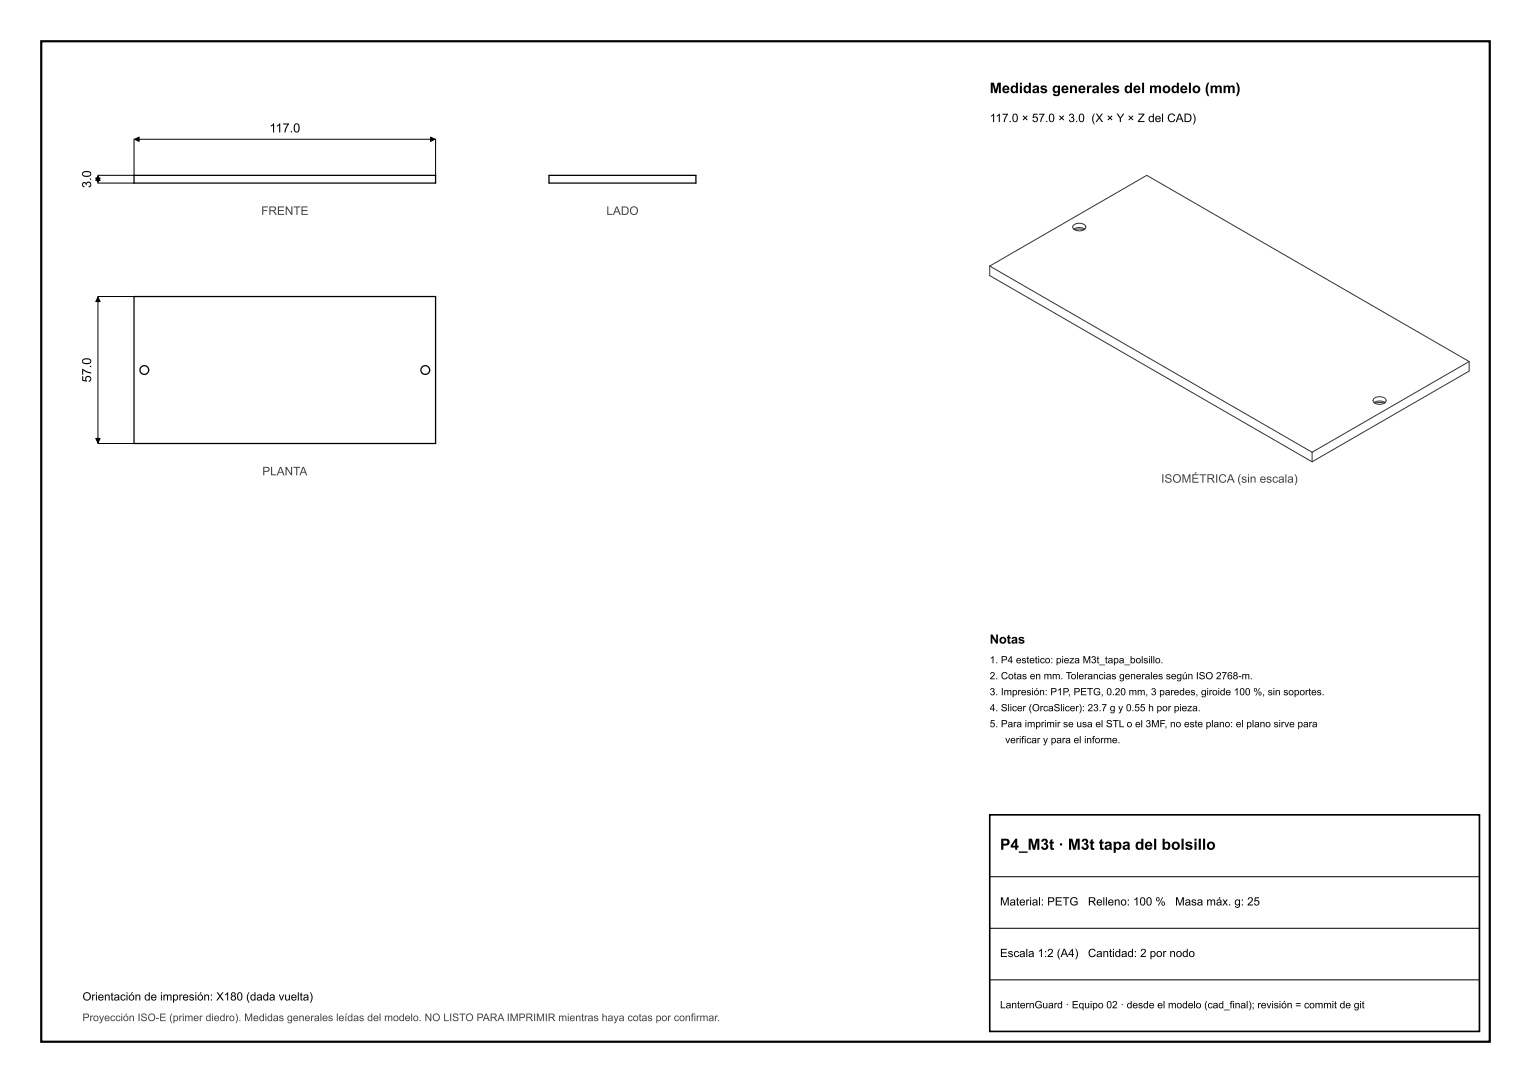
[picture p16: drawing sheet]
<svg xmlns="http://www.w3.org/2000/svg" width="297mm" height="210mm" viewBox="0 0 297 210" stroke-linecap="round" stroke-linejoin="round" font-family="sans-serif">
<defs><g id="words">
<text font-size="3" x="194" y="164.8">P4_M3t · M3t tapa del bolsillo</text>
<text font-size="2.8" x="192" y="18.1">Medidas generales del modelo (mm)</text>
<g font-size="2.5">
<text x="52.3" y="25.7">117.0</text>
<text x="17.7" y="36.5" transform="rotate(-90 17.7 36.5)">3.0</text>
<text x="17.7" y="74.2" transform="rotate(-90 17.7 74.2)">57.0</text>
<text x="192" y="124.8">Notas</text>
</g>
<text font-size="2.3" x="192" y="23.7">117.0 × 57.0 × 3.0 (X × Y × Z del CAD)</text>
<g font-size="2.3" fill="#444">
<text x="50.7" y="41.7">FRENTE</text>
<text x="117.6" y="41.7">LADO</text>
<text x="50.9" y="92.2">PLANTA</text>
<text x="225.3" y="93.6">ISOMÉTRICA (sin escala)</text>
</g>
<g font-size="2.2">
<text x="194" y="175.6">Material: PETG</text>
<text x="211" y="175.6">Relleno: 100 %</text>
<text x="228" y="175.6">Masa máx. g: 25</text>
<text x="194" y="185.6">Escala 1:2 (A4)</text>
<text x="211.1" y="185.6">Cantidad: 2 por nodo</text>
<text x="16" y="194">Orientación de impresión: X180 (dada vuelta)</text>
</g>
<text font-size="2" fill="#444" x="16" y="198">Proyección ISO-E (primer diedro). Medidas generales leídas del modelo. NO LISTO PARA IMPRIMIR mientras haya cotas por confirmar.</text>
<text font-size="2" x="194" y="195.5">LanternGuard · Equipo 02 · desde el modelo (cad_final); revisión = commit de git</text>
<g font-size="1.9">
<text x="192" y="128.6">1. P4 estetico: pieza M3t_tapa_bolsillo.</text>
<text x="192" y="131.7">2. Cotas en mm. Tolerancias generales según ISO 2768-m.</text>
<text x="192" y="134.8">3. Impresión: P1P, PETG, 0.20 mm, 3 paredes, giroide 100 %, sin soportes.</text>
<text x="192" y="137.9">4. Slicer (OrcaSlicer): 23.7 g y 0.55 h por pieza.</text>
<text x="192" y="141">5. Para imprimir se usa el STL o el 3MF, no este plano: el plano sirve para</text>
<text x="195" y="144.1">verificar y para el informe.</text>
</g>
</g></defs>
<path d="M8 8h281v194h-281z" fill="none" stroke="#000" stroke-width=".42"/>
<path d="M192 158h95v42h-95z" fill="none" stroke="#000" stroke-width=".32"/>
<g fill="none" stroke="#000" stroke-width=".25">
<path d="M26 34h58.5v1.5h-58.5zM106.5 34h28.5v1.5h-28.5zM26 57.5h58.5v28.5h-58.5z"/>
<circle cx="28" cy="71.7" r=".85"/>
<circle cx="82.5" cy="71.7" r=".85"/>
</g>
<path d="M192 51.6v1.8l62.5 36.1M192 51.6l30.5-17.6 62.5 36.1M192 51.6l62.5 36.1M208.2 43.8a1.58 1.58 0 0 1 2.5 .2 1.48 1.48 0 0 1-2.6 0zM208.3 44.4a1.89 1.89 0 0 1 2.1 0M208.4 44.5l.8-.1 1.1 .1M266.4 77.4a1.58 1.58 0 0 1 2.5 .3 1.48 1.48 0 0 1-2.6 0zM266.6 78.1a1.89 1.89 0 0 1 2.1 0M266.7 78.2l.8-.1 1.1 .1M285 70.1l-30.5 17.6M285 70.1v1.3a.57 .57 0 0 1-.5 .9l-30 17.2M254.5 87.7v1.8" fill="none" stroke="#333" stroke-width=".19"/>
<path d="M19 34.1v1.3M19 35.5h7M26 27v7h-7M26.1 27h58.3M84.5 27v7M19 57.6v28.3M19 57.5h7M19 86h7M192 170h95M192 180h95M192 190h95" fill="none" stroke="#000" stroke-width=".19"/>
<path d="M19 34.1l.4 .9h-.8zM18.6 34.5h.8l-.4 .9zM26.1 27l.9-.4v.8zM83.5 26.6l.9 .4-.9 .4zM19 57.6l.4 .9h-.8zM18.6 85h.8l-.4 .9z" fill="#000" stroke="#000" stroke-width=".19"/>
<use href="#words"/>
</svg>
